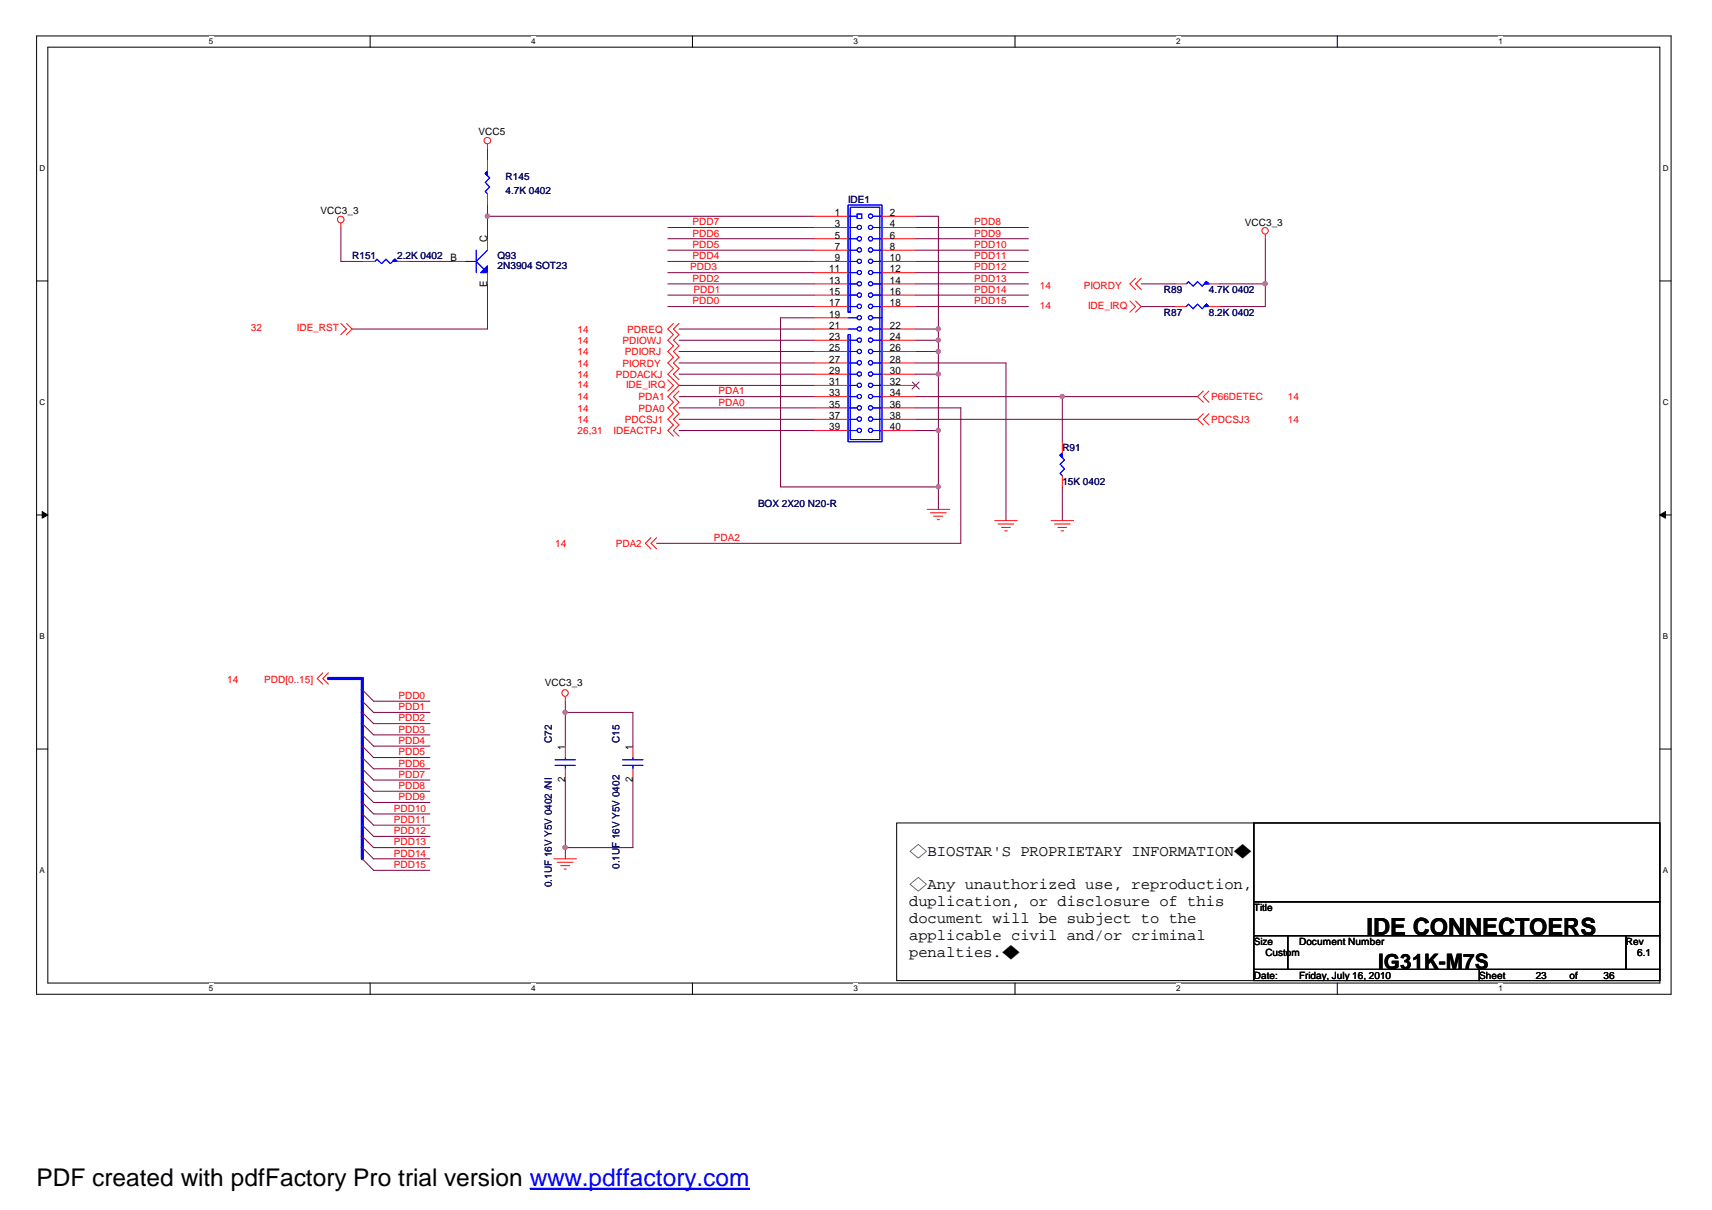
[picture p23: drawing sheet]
<svg xmlns="http://www.w3.org/2000/svg" width="297mm" height="210mm" viewBox="0 0 297 210" stroke-linecap="round" stroke-linejoin="round" font-family="sans-serif">
<defs><g id="words">
<text font-size="4.2" x="6.3" y="205.7">PDF created with pdfFactory Pro trial version www.pdffactory.com</text>
<text font-size="4.1" x="237.1" y="162.2">IDE CONNECTOERS</text>
<text font-size="3.7" x="239.1" y="168.1">IG31K-M7S</text>
<g font-size="2.7">
<text x="157.7" y="148.4">◇BIOSTAR'S PROPRIETARY INFORMATION◆</text>
<text x="157.7" y="154.3">◇Any unauthorized use, reproduction,</text>
<text x="157.7" y="157.2">duplication, or disclosure of this</text>
<text x="157.7" y="160.1">document will be subject to the</text>
<text x="157.7" y="163">applicable civil and/or criminal</text>
<text x="157.7" y="166">penalties.◆</text>
</g>
<g font-size="1.8">
<text x="144.8" y="37.5">1</text>
<text x="144.8" y="39.4">3</text>
<text x="144.8" y="41.4">5</text>
<text x="154.4" y="39.4">4</text>
<text x="154.4" y="37.5">2</text>
<text x="154.4" y="41.4">6</text>
<text x="78.1" y="45.3">B</text>
<text x="84.5" y="42.1" transform="rotate(-90 84.5 42.1)">C</text>
<text x="143.8" y="47.3">11</text>
<text x="144.8" y="43.4">7</text>
<text x="144.8" y="45.3">9</text>
<text x="154.4" y="43.4">8</text>
<text x="154.4" y="45.3">10</text>
<text x="154.4" y="47.3">12</text>
<text x="84.5" y="49.8" transform="rotate(-90 84.5 49.8)">E</text>
<text x="143.8" y="49.2">13</text>
<text x="143.8" y="51.2">15</text>
<text x="143.8" y="53.1">17</text>
<text x="154.4" y="49.2">14</text>
<text x="154.4" y="51.2">16</text>
<text x="154.4" y="53.1">18</text>
<text x="143.8" y="55.1">19</text>
<text x="143.8" y="57">21</text>
<text x="143.8" y="59">23</text>
<text x="154.4" y="57">22</text>
<text x="154.4" y="59">24</text>
<text x="143.8" y="60.9">25</text>
<text x="143.8" y="62.9">27</text>
<text x="143.8" y="64.9">29</text>
<text x="154.4" y="60.9">26</text>
<text x="154.4" y="62.9">28</text>
<text x="154.4" y="64.9">30</text>
<text x="143.8" y="66.8">31</text>
<text x="143.8" y="68.8">33</text>
<text x="143.8" y="70.7">35</text>
<text x="154.4" y="66.8">32</text>
<text x="154.4" y="68.8">34</text>
<text x="154.4" y="70.7">36</text>
<text x="143.8" y="74.6">39</text>
<text x="143.8" y="72.7">37</text>
<text x="154.4" y="72.7">38</text>
<text x="154.4" y="74.6">40</text>
<text x="98" y="130.1" transform="rotate(-90 98 130.1)">1</text>
<text x="109.8" y="130.1" transform="rotate(-90 109.8 130.1)">1</text>
<text x="98" y="135.7" transform="rotate(-90 98 135.7)">2</text>
<text x="109.8" y="135.7" transform="rotate(-90 109.8 135.7)">2</text>
</g>
<g font-size="1.7">
<text x="83" y="23.5">VCC5</text>
<text x="55.6" y="37.2">VCC3_3</text>
<text x="216" y="39.1">VCC3_3</text>
<text x="94.5" y="118.9">VCC3_3</text>
<text x="217.6" y="158">Title</text>
<text x="217.6" y="163.9">Size</text>
<text x="219.5" y="165.9">Custom</text>
<text x="225.4" y="163.9">Document Number</text>
<text x="282.1" y="163.9">Rev</text>
<text x="284.1" y="165.9">6.1</text>
<text x="217.6" y="169.8">Date:</text>
<text x="225.4" y="169.8">Friday, July 16, 2010</text>
<text x="256.7" y="169.8">Sheet</text>
<text x="266.4" y="169.8">23</text>
<text x="272.3" y="169.8">of</text>
<text x="278.2" y="169.8">36</text>
</g>
<g font-size="1.7" fill="#000080">
<text x="87.7" y="31.3">R145</text>
<text x="87.7" y="33.7">4.7K 0402</text>
<text x="147.2" y="35.2">IDE1</text>
<text x="61.1" y="45">R151</text>
<text x="68.9" y="45">2.2K 0402</text>
<text x="86.3" y="45">Q93</text>
<text x="86.3" y="46.8">2N3904 SOT23</text>
<text x="201.9" y="50.9">R89</text>
<text x="209.8" y="50.9">4.7K 0402</text>
<text x="201.9" y="54.8">R87</text>
<text x="209.8" y="54.8">8.2K 0402</text>
<text x="184.3" y="78.2">R91</text>
<text x="131.5" y="88">BOX 2X20 N20-R</text>
<text x="184.3" y="84.1">15K 0402</text>
<text x="95.8" y="128.9" transform="rotate(-90 95.8 128.9)">C72</text>
<text x="107.5" y="128.9" transform="rotate(-90 107.5 128.9)">C15</text>
<text x="95.8" y="153.9" transform="rotate(-90 95.8 153.9)">0.1UF 16V Y5V 0402 /NI</text>
<text x="107.5" y="150.8" transform="rotate(-90 107.5 150.8)">0.1UF 16V Y5V 0402</text>
</g>
<g font-size="1.7" fill="#f00">
<text x="120.1" y="39.1">PDD7</text>
<text x="120.1" y="41">PDD6</text>
<text x="169" y="41">PDD9</text>
<text x="169" y="39.1">PDD8</text>
<text x="119.8" y="46.9">PDD3</text>
<text x="120.1" y="43">PDD5</text>
<text x="120.1" y="45">PDD4</text>
<text x="169" y="43">PDD10</text>
<text x="169" y="45">PDD11</text>
<text x="169" y="46.9">PDD12</text>
<text x="120.1" y="52.8">PDD0</text>
<text x="120.1" y="48.9">PDD2</text>
<text x="120.4" y="50.8">PDD1</text>
<text x="169" y="52.8">PDD15</text>
<text x="169" y="48.9">PDD13</text>
<text x="169" y="50.8">PDD14</text>
<text x="180.4" y="50.1">14</text>
<text x="180.4" y="53.6">14</text>
<text x="188" y="50.1">PIORDY</text>
<text x="188.8" y="53.6">IDE_IRQ</text>
<text x="43.5" y="57.5">32</text>
<text x="51.5" y="57.5">IDE_RST</text>
<text x="100.2" y="59.7">14</text>
<text x="100.2" y="57.7">14</text>
<text x="108" y="59.7">PDIOWJ</text>
<text x="108.8" y="57.7">PDREQ</text>
<text x="100.2" y="63.6">14</text>
<text x="100.2" y="65.5">14</text>
<text x="100.2" y="61.6">14</text>
<text x="106.8" y="65.5">PDDACKJ</text>
<text x="108" y="63.6">PIORDY</text>
<text x="108.4" y="61.6">PDIORJ</text>
<text x="100.2" y="69.4">14</text>
<text x="100.2" y="71.4">14</text>
<text x="100.2" y="67.3">14</text>
<text x="108.6" y="67.3">IDE_IRQ</text>
<text x="110.8" y="69.4">PDA1</text>
<text x="110.8" y="71.4">PDA0</text>
<text x="124.7" y="70.4">PDA0</text>
<text x="124.7" y="68.4">PDA1</text>
<text x="210.1" y="69.4">P66DETEC</text>
<text x="223.4" y="69.4">14</text>
<text x="100.2" y="75.3">26,31</text>
<text x="100.2" y="73.4">14</text>
<text x="106.5" y="75.3">IDEACTPJ</text>
<text x="108.4" y="73.4">PDCSJ1</text>
<text x="210.1" y="73.4">PDCSJ3</text>
<text x="223.4" y="73.4">14</text>
<text x="96.3" y="94.9">14</text>
<text x="106.8" y="94.9">PDA2</text>
<text x="123.9" y="93.9">PDA2</text>
<text x="39.4" y="118.5">14</text>
<text x="45.8" y="118.5">PDD[0..15]</text>
<text x="69.1" y="125.2">PDD2</text>
<text x="69.1" y="123.2">PDD1</text>
<text x="69.1" y="121.3">PDD0</text>
<text x="69.1" y="127.1">PDD3</text>
<text x="69.1" y="131">PDD5</text>
<text x="69.1" y="129">PDD4</text>
<text x="69.1" y="133">PDD6</text>
<text x="69.1" y="134.9">PDD7</text>
<text x="69.1" y="136.9">PDD8</text>
<text x="68.3" y="140.8">PDD10</text>
<text x="68.3" y="142.8">PDD11</text>
<text x="69.1" y="138.8">PDD9</text>
<text x="68.3" y="144.7">PDD12</text>
<text x="68.3" y="146.7">PDD13</text>
<text x="68.3" y="148.6">PDD14</text>
<text x="68.3" y="150.6">PDD15</text>
</g>
<g font-size="1.4">
<text x="36.2" y="7.7">5</text>
<text x="92.2" y="7.7">4</text>
<text x="148.1" y="7.7">3</text>
<text x="204" y="7.7">2</text>
<text x="260" y="7.7">1</text>
<text x="6.9" y="29.7">D</text>
<text x="288.5" y="29.7">D</text>
<text x="6.9" y="70.2">C</text>
<text x="288.5" y="70.2">C</text>
<text x="6.9" y="110.8">B</text>
<text x="288.5" y="110.8">B</text>
<text x="6.9" y="151.4">A</text>
<text x="288.5" y="151.4">A</text>
<text x="36.2" y="172">5</text>
<text x="92.2" y="172">4</text>
<text x="148.1" y="172">3</text>
<text x="204" y="172">2</text>
<text x="260" y="172">1</text>
</g>
</g></defs>
<path d="M6.3 6.2h283.6v166.3h-283.6zM8.3 8.2h279.7v162.3h-279.7z" fill="none" stroke="#000" stroke-width=".17"/>
<g fill="#fff">
<path d="M36.2 6.4h.8v1.6h-.8z"/>
<path d="M36.2 170.7h.8v1.6h-.8z"/>
</g>
<path d="M64.2 6.2v2M64.2 170.5v2" fill="none" stroke="#000" stroke-width=".17"/>
<g fill="#fff">
<path d="M92.2 6.4h.7v1.6h-.7z"/>
<path d="M92.2 170.7h.7v1.6h-.7z"/>
</g>
<path d="M120.1 6.2v2M120.1 170.5v2" fill="none" stroke="#000" stroke-width=".17"/>
<g fill="#fff">
<path d="M148.1 6.4h.7v1.6h-.7z"/>
<path d="M148.1 170.7h.7v1.6h-.7z"/>
</g>
<path d="M176.1 6.2v2M176.1 170.5v2" fill="none" stroke="#000" stroke-width=".17"/>
<g fill="#fff">
<path d="M204 6.4h.8v1.6h-.8z"/>
<path d="M204 170.7h.8v1.6h-.8z"/>
</g>
<path d="M232 6.2v2M232 170.5v2" fill="none" stroke="#000" stroke-width=".17"/>
<g fill="#fff">
<path d="M260 6.4h.7v1.6h-.7z"/>
<path d="M260 170.7h.7v1.6h-.7z"/>
<path d="M6.9 28.4h.9v1.6h-.9z"/>
<path d="M288.5 28.4h1v1.6h-1z"/>
<path d="M6.9 68.9h.9v1.6h-.9z"/>
<path d="M288.5 68.9h1v1.6h-1z"/>
</g>
<path d="M6.3 48.7h2M288 48.7h1.9" fill="none" stroke="#000" stroke-width=".17"/>
<g fill="#fff">
<path d="M6.9 109.5h.8v1.6h-.8z"/>
<path d="M288.5 109.5h.9v1.6h-.9z"/>
</g>
<path d="M6.3 89.3h2M288 89.3h1.9" fill="none" stroke="#000" stroke-width=".17"/>
<g fill="#000" stroke="#000" stroke-width=".17">
<path d="M7.3 88.7l1 .6-1 .6z" fill-rule="evenodd"/>
<path d="M288 89.3l1-.6v1.2z" fill-rule="evenodd"/>
</g>
<g fill="#fff">
<path d="M6.9 150.1h.8v1.6h-.8z"/>
<path d="M288.5 150.1h.9v1.6h-.9z"/>
</g>
<path d="M6.3 129.9h2M288 129.9h1.9M155.6 142.8h62v27.3h-62zM217.6 142.8h70.4v13.6h-70.4zM217.6 156.4h70.4v5.9h-70.4zM217.6 162.3h5.8v5.9h-5.8zM217.6 168.2h39.1v1.9h-39.1zM223.4 162.3h58.7v5.9h-58.7zM256.7 168.2h31.3v1.9h-31.3zM282.1 162.3h5.9v5.9h-5.9z" fill="none" stroke="#000" stroke-width=".17"/>
<g fill="none" stroke="#800040" stroke-width=".17">
<path d="M59.1 39.5v5.9h4M84.6 37.5h56.7M84.6 25.8v1.9M84.6 35.6v5.8M115.9 39.5h25.4M158.9 39.5h19.5M158.9 37.5h3.9v50.9M70.9 45.4h7.8M84.6 49.2v7.9h-23.5M115.9 41.4h25.4M115.9 43.4h25.4M115.9 45.4h25.4"/>
<path d="M115.9 47.3h25.4M115.9 51.2h25.4M115.9 53.2h25.4M115.9 49.2h25.4M117.8 57.1h23.5M117.8 59h23.5M141.3 55.1h-5.9v29.4h27.4M158.9 41.4h19.5M158.9 43.4h19.5M158.9 45.4h19.5M158.9 47.3h19.5M158.9 51.2h19.5"/>
<path d="M158.9 53.2h19.5M158.9 57.1h3.9M158.9 59h3.9M158.9 49.2h19.5M198 53.2h5.9M198 49.2h5.9M211.7 49.2h7.8M219.5 41.4v11.8h-7.8M117.8 61h23.5M117.8 63h23.5M117.8 64.9h23.5M117.8 68.8h23.5"/>
<path d="M117.8 70.8h23.5M117.8 72.7h23.5M117.8 74.7h23.5M117.8 66.9h23.5M158.9 61h3.9M158.9 63h15.6v27.3M158.9 64.9h3.9M158.9 68.8h48.9M158.9 70.8h7.8v23.4h-52.8M158.9 72.7h48.9M158.9 74.7h3.9M184.3 68.8v7.8"/>
<path d="M184.3 84.5v5.8M62.9 119.6l1.9 2h9.8M62.9 123.6l1.9 1.9h9.8M62.9 125.5l1.9 2h9.8M62.9 121.6l1.9 2h9.8M62.9 131.4l1.9 2h9.8M62.9 129.4l1.9 2h9.8M62.9 133.4l1.9 1.9h9.8M62.9 127.5l1.9 1.9h9.8M62.9 137.3l1.9 1.9h9.8M62.9 135.3l1.9 2h9.8M62.9 139.2l1.9 2h9.8"/>
<path d="M98.1 123.6h11.7v5.8M98.1 121.6v7.8M98.1 135.3v13.7M109.8 135.3v11.7h-11.7M62.9 141.2l1.9 1.9h9.8M62.9 143.1l1.9 2h9.8M62.9 149l1.9 2h9.8M62.9 145.1l1.9 1.9h9.8M62.9 147l1.9 2h9.8"/>
</g>
<g fill="#f0f" stroke="#f0f" stroke-width=".17">
<circle cx="184.3" cy="68.8" r=".37"/>
<circle cx="162.8" cy="84.4" r=".37"/>
<circle cx="162.8" cy="74.7" r=".37"/>
<circle cx="162.8" cy="57.1" r=".37"/>
<circle cx="219.5" cy="49.2" r=".37"/>
<circle cx="162.8" cy="64.9" r=".37"/>
<circle cx="98.1" cy="147" r=".37"/>
<circle cx="98.1" cy="123.6" r=".37"/>
<circle cx="162.8" cy="61" r=".38"/>
<circle cx="162.8" cy="59" r=".37"/>
<circle cx="84.6" cy="37.5" r=".37"/>
</g>
<path d="M57 117.7h5.9v31.3" fill="none" stroke="#00f" stroke-width=".55"/>
<g fill="none" stroke="#f00" stroke-width=".17">
<path d="M59.1 38.7v.8M84.6 25v.8M84.6 27.7v2M84.6 33.6v2M141.3 37.5h5.9M141.3 39.5h5.9M153 37.5h5.9M153 39.5h5.9M59.1 56.1l1 1-1 1M60.1 56.1l1 1-1 1M63.1 45.4h1.9M68.9 45.4h2"/>
<path d="M78.7 45.4h1.9M84.6 41.4v2M84.6 47.3v1.9M116.8 56.1l-.9 1 .9 1-.9 .9 .9 1-.9 1 .9 1-.9 1 .9 .9-.9 1 1.9 2-1.9 1.9 .9 1-.9 1 .9 1-.9 .9 .9 1-.9 1 .9 1M117.8 56.1l-1 1 1 1-1 .9 1 1-1 1 1 1-1 1 1 .9-1 1 1 1M141.3 45.4h5.9M141.3 53.2h5.9M141.3 49.2h5.9M141.3 41.4h5.9M141.3 43.4h5.9M141.3 47.3h5.9M141.3 51.2h5.9"/>
<path d="M141.3 55.1h5.9M141.3 57.1h5.9M141.3 59h5.9M153 45.4h5.9M153 53.2h5.9M153 49.2h5.9M153 41.4h5.9M153 43.4h5.9M153 47.3h5.9M153 51.2h5.9M153 57.1h5.9M153 59h5.9"/>
<path d="M196 52.2l1 1-1 1M197 48.3l-1 .9 1 1M197 52.2l1 1-1 1M198 48.3l-1 .9 1 1M203.9 53.2h1.9M203.9 49.2h1.9M209.8 53.2h1.9M209.8 49.2h1.9M219.5 40.7v.7M115.9 65.9l.9 1-.9 .9M117.8 67.8l-1 1 1 1-1 1 1 1-1 .9 1 1-1 1 1 1M141.3 61h5.9"/>
<path d="M141.3 63h5.9M141.3 64.9h5.9M141.3 66.9h5.9M141.3 68.8h5.9M141.3 70.8h5.9M141.3 72.7h5.9M141.3 74.7h5.9M153 61h5.9M153 63h5.9M153 64.9h5.9M153 66.9h5.9M153 68.8h5.9"/>
<path d="M153 70.8h5.9M153 72.7h5.9M153 74.7h5.9M184.3 76.6v2M208.8 71.8l-1 .9 1 1M208.8 67.8l-1 1 1 1M209.8 71.8l-1 .9 1 1M209.8 67.8l-1 1 1 1M112.9 93.3l-.9 .9 .9 1M113.9 93.3l-1 .9 1 1M160.9 88.4h3.9M161.4 89h2.8"/>
<path d="M162 89.5h1.6M162.6 90.1h.4M172.6 90.3h3.9M173.2 90.9h2.7M173.8 91.5h1.5M174.3 92.1h.5M182.4 90.3h3.9M183 90.9h2.7M183.6 91.5h1.5M184.1 92.1h.4M184.3 82.5v2M56 116.7l-1 1 1 1"/>
<path d="M57 116.7l-1 1 1 1M98.1 120.8v.8M98.1 129.4v2M98.1 133.4v1.9M109.8 129.4v2M109.8 133.4v1.9M96.1 149h3.9M96.7 149.6h2.7M97.3 150.2h1.5M97.9 150.8h.4"/>
<circle cx="59.1" cy="38.1" r=".57"/>
<circle cx="84.6" cy="24.4" r=".56"/>
<circle cx="219.5" cy="40" r=".56"/>
<circle cx="98" cy="120.2" r=".56"/>
</g>
<g fill="none" stroke="#00f" stroke-width=".17">
<path d="M84.6 29.7l-.4 .4 .8 .8-.8 .7 .8 .8-.8 .8 .4 .4M147.2 37.5h1.5M147.2 39.5h1.5M148.7 37.1h.8v.8h-.8zM151.5 37.5h1.5M151.5 39.5h1.5M65 45.4l.4-.4 .8 .7 .8-.7 .7 .7 .8-.7 .4 .4M80.6 45.4h2M82.6 45.4l1.4 1.3M82.6 43.4v3.9M84.6 43.4l-2 2M147.2 54.2h.3v-18.2h5.2v40.3h-5.2v-18.2h-.3v18.5h5.8v-41h-5.8v18.6h.3"/>
<path d="M147.2 45.4h1.5M147.2 41.4h1.5M147.2 43.4h1.5M147.2 47.3h1.5M147.2 49.2h1.5M147.2 51.2h1.5M147.2 53.2h1.5M147.2 55.1h1.5M147.2 57.1h1.5M147.2 59h1.5M151.5 45.4h1.5M151.5 41.4h1.5"/>
<path d="M151.5 43.4h1.5M151.5 47.3h1.5M151.5 49.2h1.5M151.5 51.2h1.5M151.5 53.2h1.5M151.5 55.1h1.5M151.5 57.1h1.5M151.5 59h1.5M205.8 53.2l.4-.4 .8 .8 .8-.8 .8 .8 .7-.8 .5 .4M205.8 49.2l.4-.3 .8 .7 .8-.7 .8 .7 .7-.7 .5 .3M147.2 61h1.5M147.2 63h1.5"/>
<path d="M147.2 64.9h1.5M147.2 66.9h1.5M147.2 68.8h1.5M147.2 70.8h1.5M147.2 72.7h1.5M147.2 74.7h1.5M151.5 61h1.5M151.5 63h1.5M151.5 64.9h1.5M151.5 66.9h1.5M151.5 68.8h1.5M151.5 70.8h1.5"/>
<path d="M151.5 72.7h1.5M151.5 74.7h1.5M184.3 78.6l-.4 .4 .8 .8-.8 .7 .8 .8-.8 .8 .4 .4M96.3 132.8h3.5M96.3 131.8h3.5M98.1 131.4v.4M98.1 132.8v.6M108 132.8h3.5M108 131.8h3.5M109.8 131.4v.4M109.8 132.8v.6"/>
<circle cx="149.1" cy="39.4" r=".37"/>
<circle cx="151.1" cy="39.4" r=".37"/>
<circle cx="151.1" cy="37.5" r=".37"/>
<circle cx="149.1" cy="51.2" r=".38"/>
<circle cx="149.1" cy="41.4" r=".38"/>
<circle cx="149.1" cy="43.4" r=".38"/>
<circle cx="149.1" cy="53.1" r=".38"/>
<circle cx="149.1" cy="47.3" r=".37"/>
<circle cx="149.1" cy="57.1" r=".37"/>
<circle cx="149.1" cy="49.2" r=".37"/>
<circle cx="149.1" cy="59" r=".37"/>
<circle cx="149.1" cy="55.1" r=".37"/>
<circle cx="149.1" cy="45.3" r=".37"/>
<circle cx="151" cy="41.4" r=".38"/>
<circle cx="151" cy="51.2" r=".38"/>
<circle cx="151" cy="53.1" r=".38"/>
<circle cx="151" cy="43.4" r=".38"/>
<circle cx="151.1" cy="47.3" r=".37"/>
<circle cx="151.1" cy="57.1" r=".37"/>
<circle cx="151.1" cy="59" r=".37"/>
<circle cx="151.1" cy="49.2" r=".37"/>
<circle cx="151.1" cy="55.1" r=".37"/>
<circle cx="151.1" cy="45.3" r=".37"/>
<circle cx="149.1" cy="70.7" r=".38"/>
<circle cx="149.1" cy="61" r=".38"/>
<circle cx="149.1" cy="72.7" r=".38"/>
<circle cx="149.1" cy="62.9" r=".38"/>
<circle cx="149.1" cy="66.8" r=".37"/>
<circle cx="149.1" cy="68.8" r=".37"/>
<circle cx="149.1" cy="74.7" r=".37"/>
<circle cx="149.1" cy="64.9" r=".37"/>
<circle cx="151" cy="70.7" r=".38"/>
<circle cx="151" cy="61" r=".38"/>
<circle cx="151" cy="62.9" r=".38"/>
<circle cx="151" cy="72.7" r=".38"/>
<circle cx="151.1" cy="66.8" r=".37"/>
<circle cx="151.1" cy="68.8" r=".37"/>
<circle cx="151.1" cy="64.9" r=".37"/>
<circle cx="151.1" cy="74.7" r=".37"/>
</g>
<g fill="#00f" stroke="#00f" stroke-width=".17">
<path d="M84.2 30.1l.4-.4v.8z" fill-rule="evenodd"/>
<path d="M84.2 30.1l.4-.4v.8z" fill-rule="evenodd"/>
<path d="M68.2 45.4l.3-.4 .4 .4h-.7l.3-.4z" fill-rule="evenodd"/>
<path d="M68.2 45.4l.3-.4 .4 .4h-.7l.3-.4z" fill-rule="evenodd"/>
<path d="M184.3 78.6v.8l-.4-.4 .4 .4-.4-.4z" fill-rule="evenodd"/>
<path d="M184.3 78.6v.8l-.4-.4 .4 .4-.4-.4z" fill-rule="evenodd"/>
<path d="M209.3 52.8l.5 .4h-.8z" fill-rule="evenodd"/>
<path d="M209.3 52.8l.5 .4h-.8z" fill-rule="evenodd"/>
<path d="M83.4 47.3l1.2-1.2v1.2z" fill-rule="evenodd"/>
<path d="M83.4 47.3l1.2-1.2v1.2z" fill-rule="evenodd"/>
<path d="M209 49.2l.3-.3 .5 .3h-.8l.3-.3z" fill-rule="evenodd"/>
<path d="M209 49.2l.3-.3 .5 .3h-.8l.3-.3z" fill-rule="evenodd"/>
</g>
<path d="M158.3 66.3l1.2 1.2M159.5 66.3l-1.3 1.2" fill="none" stroke="#804000" stroke-width=".17"/>
<path d="M91.9 206.1h38.1" fill="none" stroke="#00f" stroke-width=".18"/>
<path d="M91.9 206.3h38.1" fill="none" stroke="#00f" stroke-width=".3"/>
<use href="#words"/>
</svg>
